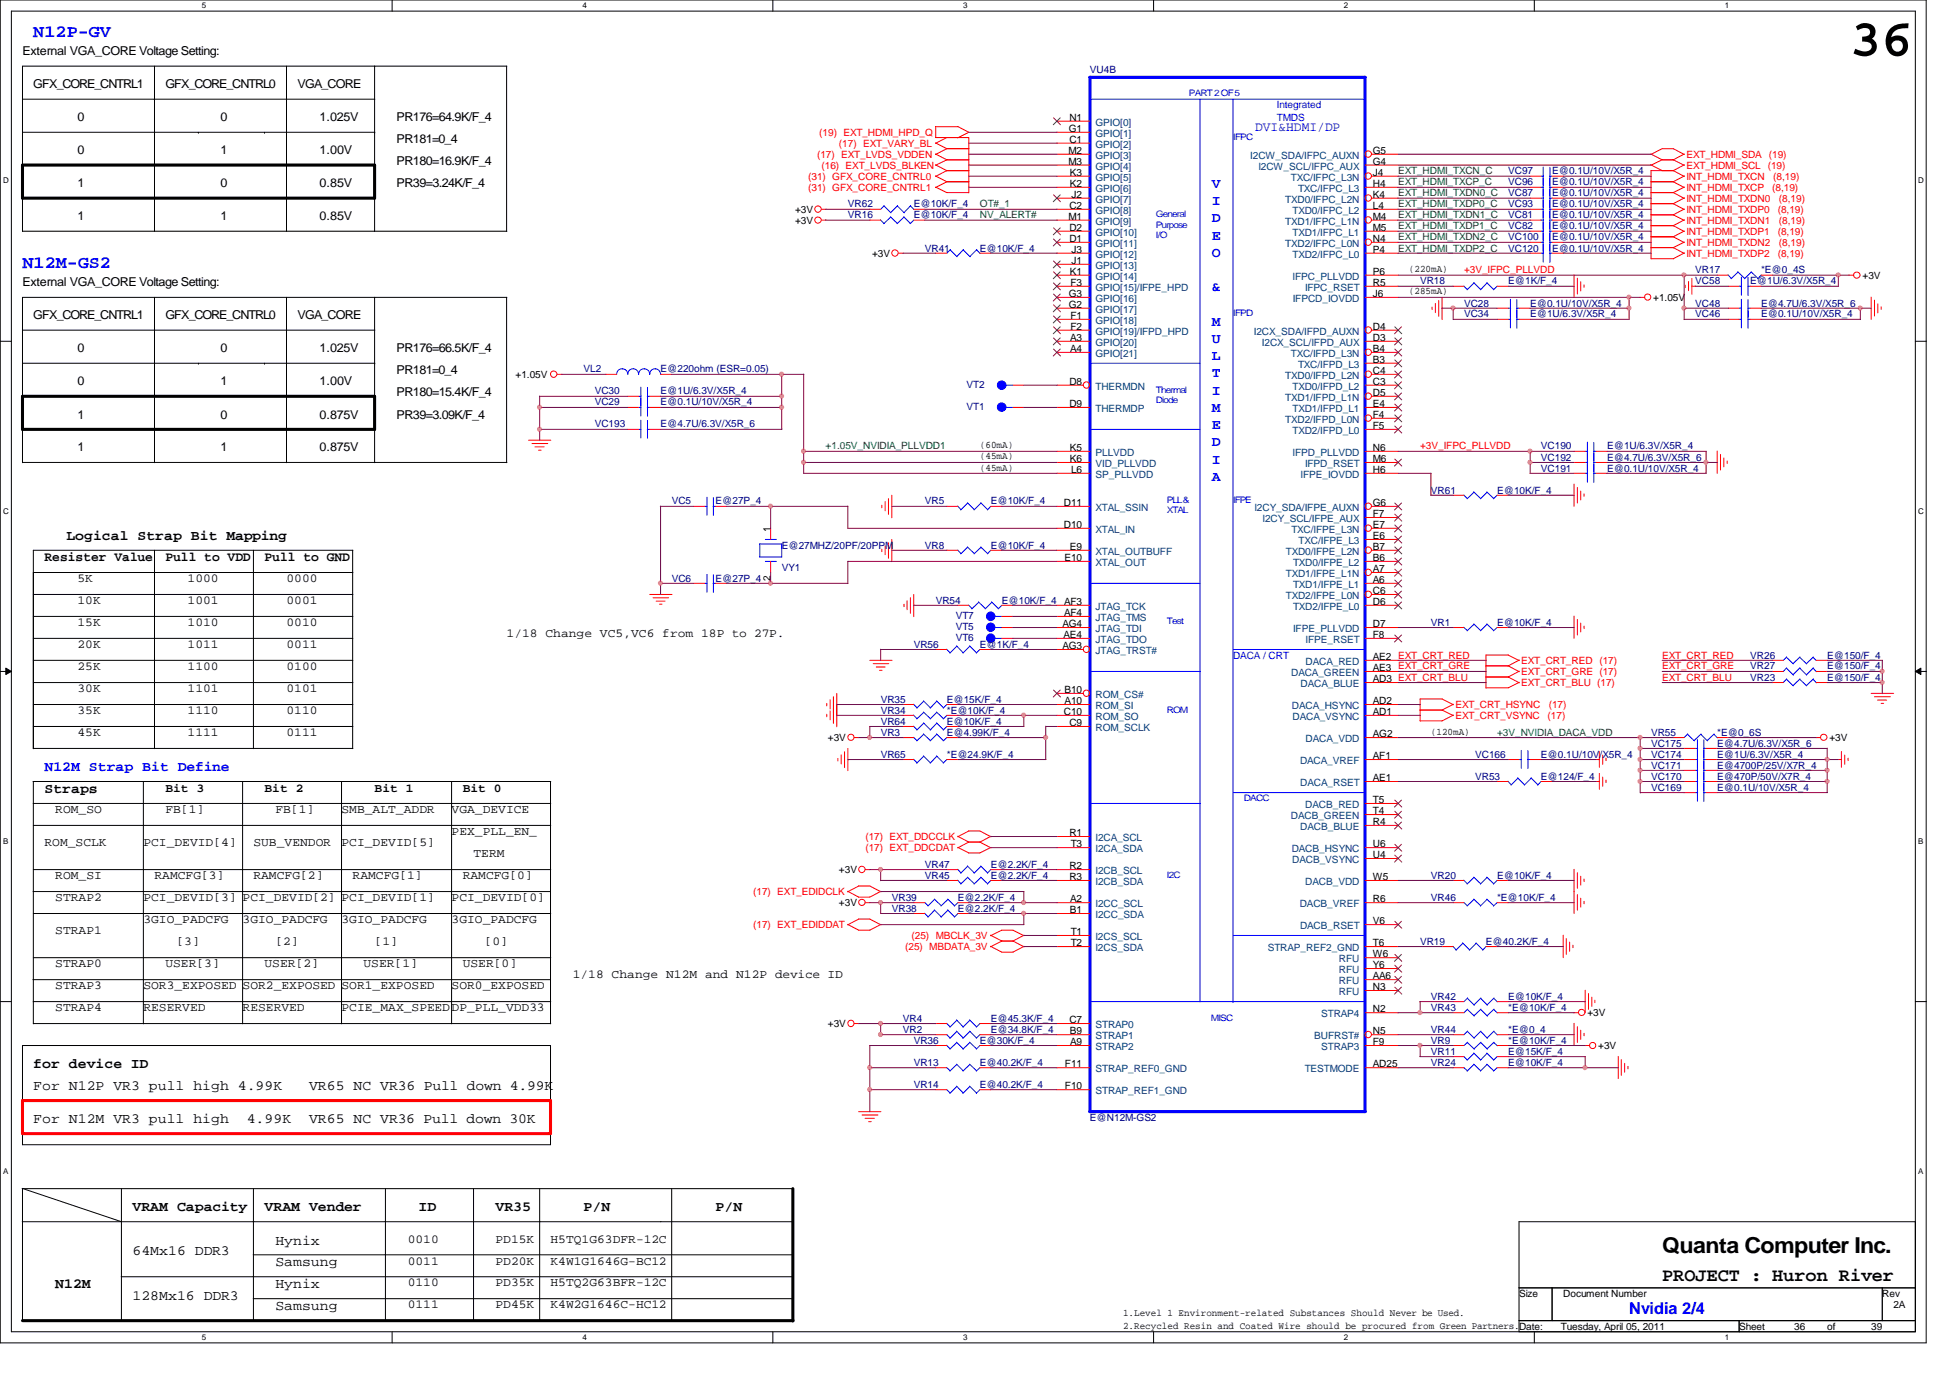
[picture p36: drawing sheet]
<svg xmlns="http://www.w3.org/2000/svg" width="297mm" height="210mm" viewBox="0 0 297 210" stroke-linecap="round" stroke-linejoin="round" font-family="sans-serif">
<defs><g id="words">
<text font-size="8" x="281.7" y="8.5">36</text>
<text font-size="3.3" x="253.2" y="190.9">Quanta Computer Inc.</text>
<text font-size="2.8" x="253.2" y="195.2">PROJECT : Huron River</text>
<g font-size="2.7" fill="#00f">
<text x="5.1" y="5.6">N12P-GV</text>
<text x="3.4" y="40.8">N12M-GS2</text>
</g>
<text font-size="2.5" fill="#00f" x="248.2" y="200.2">Nvidia 2/4</text>
<g font-size="2.2" fill="#00f">
<text x="184.6" y="28.6">V</text>
<text x="184.6" y="31.2">I</text>
<text x="184.6" y="33.9">D</text>
<text x="184.6" y="36.5">E</text>
<text x="184.6" y="39.1">O</text>
<text x="184.6" y="44.4">&amp;</text>
<text x="184.6" y="49.6">M</text>
<text x="184.6" y="52.2">U</text>
<text x="184.6" y="54.9">L</text>
<text x="184.6" y="57.5">T</text>
<text x="184.6" y="60.1">I</text>
<text x="184.6" y="62.7">M</text>
<text x="184.6" y="65.4">E</text>
<text x="184.6" y="68">D</text>
<text x="184.6" y="70.6">I</text>
<text x="184.6" y="73.2">A</text>
<text x="6.8" y="117.5">N12M Strap Bit Define</text>
</g>
<g font-size="2.2">
<text x="10.1" y="82.3">Logical Strap Bit Mapping</text>
<text x="6.8" y="120.8">Straps</text>
<text x="5.1" y="162.7">for device ID</text>
<text x="5.1" y="166.1">For N12P VR3 pull high 4.99K</text>
<text x="47.1" y="166.1">VR65 NC VR36 Pull down 4.99K</text>
<text x="5.1" y="171.1">For N12M VR3 pull high</text>
<text x="37.6" y="171.1">4.99K</text>
<text x="47.1" y="171.1">VR65 NC VR36 Pull down 30K</text>
<text x="20.2" y="184.5">VRAM Capacity</text>
<text x="40.3" y="184.5">VRAM Vender</text>
<text x="63.8" y="184.5">ID</text>
<text x="75.5" y="184.5">VR35</text>
<text x="88.9" y="184.5">P/N</text>
<text x="109" y="184.5">P/N</text>
<text x="20.2" y="191.2">64Mx16 DDR3</text>
<text x="41.9" y="189.6">Hynix</text>
<text x="8.4" y="196.3">N12M</text>
<text x="20.2" y="198">128Mx16 DDR3</text>
<text x="41.9" y="192.9">Samsung</text>
<text x="41.9" y="196.3">Hynix</text>
<text x="41.9" y="199.6">Samsung</text>
</g>
<text font-size="2" fill="#00f" x="191.2" y="20">DVI&amp;HDMI/DP</text>
<g font-size="2">
<text x="6.8" y="85.5">Resister Value</text>
<text x="25.2" y="85.5">Pull to VDD</text>
<text x="40.3" y="85.5">Pull to GND</text>
</g>
<g font-size="1.9">
<text x="3.4" y="8.4">External VGA_CORE Voltage Setting:</text>
<text x="5.1" y="13.5">GFX_CORE_CNTRL1</text>
<text x="25.2" y="13.5">GFX_CORE_CNTRL0</text>
<text x="45.3" y="13.5">VGA_CORE</text>
<text x="11.8" y="18.5">0</text>
<text x="11.8" y="23.5">0</text>
<text x="33.6" y="23.5">1</text>
<text x="33.6" y="18.5">0</text>
<text x="48.7" y="23.5">1.00V</text>
<text x="48.7" y="18.5">1.025V</text>
<text x="60.4" y="18.5">PR176=64.9K/F_4</text>
<text x="60.4" y="21.8">PR181=0_4</text>
<text x="11.8" y="28.5">1</text>
<text x="33.6" y="28.5">0</text>
<text x="48.7" y="28.5">0.85V</text>
<text x="60.4" y="25.2">PR180=16.9K/F_4</text>
<text x="60.4" y="28.5">PR39=3.24K/F_4</text>
<text x="11.8" y="33.6">1</text>
<text x="33.6" y="33.6">1</text>
<text x="48.7" y="33.6">0.85V</text>
<text x="3.4" y="43.6">External VGA_CORE Voltage Setting:</text>
<text x="5.1" y="48.6">GFX_CORE_CNTRL1</text>
<text x="11.8" y="53.7">0</text>
<text x="25.2" y="48.6">GFX_CORE_CNTRL0</text>
<text x="33.6" y="53.7">0</text>
<text x="45.3" y="48.6">VGA_CORE</text>
<text x="48.7" y="53.7">1.025V</text>
<text x="60.4" y="53.7">PR176=66.5K/F_4</text>
<text x="11.8" y="58.7">0</text>
<text x="33.6" y="58.7">1</text>
<text x="48.7" y="58.7">1.00V</text>
<text x="60.4" y="57">PR181=0_4</text>
<text x="11.8" y="63.8">1</text>
<text x="33.6" y="63.8">0</text>
<text x="48.7" y="63.8">0.875V</text>
<text x="60.4" y="60.4">PR180=15.4K/F_4</text>
<text x="60.4" y="63.8">PR39=3.09K/F_4</text>
<text x="11.8" y="68.7">1</text>
<text x="33.6" y="68.7">1</text>
<text x="48.7" y="68.7">0.875V</text>
<text x="11.8" y="88.7">5K</text>
<text x="28.6" y="88.7">1000</text>
<text x="43.6" y="88.7">0000</text>
<text x="11.8" y="92">10K</text>
<text x="11.8" y="95.4">15K</text>
<text x="28.6" y="92">1001</text>
<text x="28.6" y="95.4">1010</text>
<text x="43.6" y="92">0001</text>
<text x="43.6" y="95.4">0010</text>
<text x="11.8" y="98.7">20K</text>
<text x="28.6" y="98.7">1011</text>
<text x="43.6" y="98.7">0011</text>
<text x="77.2" y="97.1">1/18 Change VC5,VC6 from 18P to 27P.</text>
<text x="11.8" y="102.1">25K</text>
<text x="11.8" y="105.5">30K</text>
<text x="28.6" y="102.1">1100</text>
<text x="28.6" y="105.5">1101</text>
<text x="43.6" y="102.1">0100</text>
<text x="43.6" y="105.5">0101</text>
<text x="11.8" y="108.8">35K</text>
<text x="11.8" y="112.1">45K</text>
<text x="28.6" y="108.8">1110</text>
<text x="28.6" y="112.1">1111</text>
<text x="43.6" y="108.8">0110</text>
<text x="43.6" y="112.1">0111</text>
<text x="8.4" y="123.9">ROM_SO</text>
<text x="25.2" y="120.6">Bit 3</text>
<text x="25.2" y="123.9">FB[1]</text>
<text x="40.3" y="120.6">Bit 2</text>
<text x="41.9" y="123.9">FB[1]</text>
<text x="52" y="123.9">SMB_ALT_ADDR</text>
<text x="57.1" y="120.6">Bit 1</text>
<text x="68.8" y="123.9">VGA_DEVICE</text>
<text x="70.5" y="120.6">Bit 0</text>
<text x="6.8" y="128.9">ROM_SCLK</text>
<text x="21.8" y="128.9">PCI_DEVID[4]</text>
<text x="38.6" y="128.9">SUB_VENDOR</text>
<text x="52" y="128.9">PCI_DEVID[5]</text>
<text x="68.8" y="127.2">PEX_PLL_EN_</text>
<text x="72.1" y="130.6">TERM</text>
<text x="8.4" y="133.9">ROM_SI</text>
<text x="8.4" y="137.3">STRAP2</text>
<text x="21.8" y="137.3">PCI_DEVID[3]</text>
<text x="23.5" y="133.9">RAMCFG[3]</text>
<text x="37" y="137.3">PCI_DEVID[2]</text>
<text x="38.6" y="133.9">RAMCFG[2]</text>
<text x="52" y="137.3">PCI_DEVID[1]</text>
<text x="53.7" y="133.9">RAMCFG[1]</text>
<text x="68.8" y="137.3">PCI_DEVID[0]</text>
<text x="70.5" y="133.9">RAMCFG[0]</text>
<text x="8.4" y="142.3">STRAP1</text>
<text x="21.8" y="140.6">3GIO_PADCFG</text>
<text x="26.9" y="144">[3]</text>
<text x="37" y="140.6">3GIO_PADCFG</text>
<text x="41.9" y="144">[2]</text>
<text x="52" y="140.6">3GIO_PADCFG</text>
<text x="57.1" y="144">[1]</text>
<text x="68.8" y="140.6">3GIO_PADCFG</text>
<text x="73.8" y="144">[0]</text>
<text x="8.4" y="147.4">STRAP0</text>
<text x="25.2" y="147.4">USER[3]</text>
<text x="40.3" y="147.4">USER[2]</text>
<text x="55.4" y="147.4">USER[1]</text>
<text x="70.5" y="147.4">USER[0]</text>
<text x="87.2" y="149">1/18 Change N12M and N12P device ID</text>
<text x="8.4" y="150.7">STRAP3</text>
<text x="8.4" y="154.1">STRAP4</text>
<text x="21.8" y="150.7">SOR3_EXPOSED</text>
<text x="21.8" y="154.1">RESERVED</text>
<text x="37" y="150.7">SOR2_EXPOSED</text>
<text x="37" y="154.1">RESERVED</text>
<text x="52" y="150.7">SOR1_EXPOSED</text>
<text x="52" y="154.1">PCIE_MAX_SPEED</text>
<text x="68.8" y="150.7">SOR0_EXPOSED</text>
<text x="68.8" y="154.1">DP_PLL_VDD33</text>
<text x="62.1" y="189.3">0010</text>
<text x="75.5" y="189.3">PD15K</text>
<text x="83.9" y="189.3">H5TQ1G63DFR-12C</text>
<text x="62.1" y="192.6">0011</text>
<text x="62.1" y="196">0110</text>
<text x="75.5" y="192.6">PD20K</text>
<text x="75.5" y="196">PD35K</text>
<text x="83.9" y="192.6">K4W1G1646G-BC12</text>
<text x="83.9" y="196">H5TQ2G63BFR-12C</text>
<text x="62.1" y="199.3">0111</text>
<text x="75.5" y="199.3">PD45K</text>
<text x="83.9" y="199.3">K4W2G1646C-HC12</text>
</g>
<g font-size="1.5" fill="#000080">
<text x="166" y="11.1">VU4B</text>
<text x="229.7" y="26.5">VC97</text>
<text x="229.7" y="28.2">VC96</text>
<text x="229.7" y="29.9">VC87</text>
<text x="236.4" y="26.5">E@0.1U/10V/X5R_4</text>
<text x="236.4" y="28.2">E@0.1U/10V/X5R_4</text>
<text x="236.4" y="29.9">E@0.1U/10V/X5R_4</text>
<text x="129.2" y="33.3">VR16</text>
<text x="129.2" y="31.6">VR62</text>
<text x="139.2" y="33.3">E@10K/F_4</text>
<text x="139.2" y="31.6">E@10K/F_4</text>
<text x="229.7" y="31.6">VC93</text>
<text x="229.7" y="34.9">VC82</text>
<text x="229.7" y="33.3">VC81</text>
<text x="236.4" y="31.6">E@0.1U/10V/X5R_4</text>
<text x="236.4" y="34.9">E@0.1U/10V/X5R_4</text>
<text x="236.4" y="33.3">E@0.1U/10V/X5R_4</text>
<text x="140.9" y="38.3">VR41</text>
<text x="149.3" y="38.3">E@10K/F_4</text>
<text x="229.7" y="36.6">VC100</text>
<text x="229.7" y="38.3">VC120</text>
<text x="236.4" y="36.6">E@0.1U/10V/X5R_4</text>
<text x="236.4" y="38.3">E@0.1U/10V/X5R_4</text>
<text x="258.2" y="41.7">VR17</text>
<text x="268.3" y="41.7">*E@0_4S</text>
<text x="216.3" y="43.3">VR18</text>
<text x="223" y="46.7">VC28</text>
<text x="229.7" y="43.3">E@1K/F_4</text>
<text x="233.1" y="46.7">E@0.1U/10V/X5R_4</text>
<text x="258.2" y="46.7">VC48</text>
<text x="258.2" y="43.3">VC58</text>
<text x="266.6" y="43.3">E@1U/6.3V/X5R_4</text>
<text x="268.3" y="46.7">E@4.7U/6.3V/X5R_6</text>
<text x="223" y="48.3">VC34</text>
<text x="233.1" y="48.3">E@1U/6.3V/X5R_4</text>
<text x="258.2" y="48.3">VC46</text>
<text x="268.3" y="48.3">E@0.1U/10V/X5R_4</text>
<text x="88.9" y="56.7">VL2</text>
<text x="100.6" y="56.7">E@220ohm (ESR=0.05)</text>
<text x="147.2" y="59.1">VT2</text>
<text x="90.6" y="61.8">VC29</text>
<text x="90.6" y="65.1">VC193</text>
<text x="90.6" y="60.1">VC30</text>
<text x="100.6" y="61.8">E@0.1U/10V/X5R_4</text>
<text x="100.6" y="60.1">E@1U/6.3V/X5R_4</text>
<text x="100.6" y="65.1">E@4.7U/6.3V/X5R_6</text>
<text x="147.2" y="62.4">VT1</text>
<text x="234.7" y="68.5">VC190</text>
<text x="234.7" y="70.1">VC192</text>
<text x="234.7" y="71.8">VC191</text>
<text x="244.8" y="68.5">E@1U/6.3V/X5R_4</text>
<text x="244.8" y="70.1">E@4.7U/6.3V/X5R_6</text>
<text x="244.8" y="71.8">E@0.1U/10V/X5R_4</text>
<text x="102.3" y="76.8">VC5</text>
<text x="109" y="76.8">E@27P_4</text>
<text x="140.9" y="76.8">VR5</text>
<text x="150.9" y="76.8">E@10K/F_4</text>
<text x="218" y="75.2">VR61</text>
<text x="228" y="75.2">E@10K/F_4</text>
<text x="119.1" y="83.6">E@27MHZ/20PF/20PPM</text>
<text x="140.9" y="83.6">VR8</text>
<text x="150.9" y="83.6">E@10K/F_4</text>
<text x="102.3" y="88.6">VC6</text>
<text x="109" y="88.6">E@27P_4</text>
<text x="119.1" y="86.9">VY1</text>
<text x="142.5" y="91.9">VR54</text>
<text x="145.6" y="94.3">VT7</text>
<text x="145.6" y="96">VT5</text>
<text x="152.6" y="91.9">E@10K/F_4</text>
<text x="218" y="95.3">VR1</text>
<text x="228" y="95.3">E@10K/F_4</text>
<text x="139.2" y="98.6">VR56</text>
<text x="145.6" y="97.6">VT6</text>
<text x="149.3" y="98.6">E@1K/F_4</text>
<text x="266.6" y="102">VR27</text>
<text x="266.6" y="100.3">VR26</text>
<text x="278.3" y="102">E@150/F_4</text>
<text x="278.3" y="100.3">E@150/F_4</text>
<text x="134.2" y="107">VR35</text>
<text x="144.2" y="107">E@15K/F_4</text>
<text x="266.6" y="103.7">VR23</text>
<text x="278.3" y="103.7">E@150/F_4</text>
<text x="134.2" y="108.7">VR34</text>
<text x="134.2" y="112.1">VR3</text>
<text x="134.2" y="110.4">VR64</text>
<text x="144.2" y="108.7">*E@10K/F_4</text>
<text x="144.2" y="110.4">E@10K/F_4</text>
<text x="144.2" y="112.1">E@4.99K/F_4</text>
<text x="251.5" y="113.7">VC175</text>
<text x="251.5" y="112.1">VR55</text>
<text x="261.6" y="113.7">E@4.7U/6.3V/X5R_6</text>
<text x="261.6" y="112.1">*E@0_6S</text>
<text x="134.2" y="115.4">VR65</text>
<text x="144.2" y="115.4">*E@24.9K/F_4</text>
<text x="224.7" y="118.7">VR53</text>
<text x="224.7" y="115.4">VC166</text>
<text x="234.7" y="118.7">E@124/F_4</text>
<text x="234.7" y="115.4">E@0.1U/10V/X5R_4</text>
<text x="251.5" y="117.1">VC171</text>
<text x="251.5" y="115.4">VC174</text>
<text x="251.5" y="118.7">VC170</text>
<text x="261.6" y="117.1">E@4700P/25V/X7R_4</text>
<text x="261.6" y="115.4">E@1U/6.3V/X5R_4</text>
<text x="261.6" y="118.7">E@470P/50V/X7R_4</text>
<text x="251.5" y="120.4">VC169</text>
<text x="261.6" y="120.4">E@0.1U/10V/X5R_4</text>
<text x="135.8" y="137.2">VR39</text>
<text x="140.9" y="133.9">VR45</text>
<text x="140.9" y="132.2">VR47</text>
<text x="145.9" y="137.2">E@2.2K/F_4</text>
<text x="150.9" y="133.9">E@2.2K/F_4</text>
<text x="150.9" y="132.2">E@2.2K/F_4</text>
<text x="218" y="133.9">VR20</text>
<text x="218" y="137.2">VR46</text>
<text x="228" y="133.9">E@10K/F_4</text>
<text x="228" y="137.2">*E@10K/F_4</text>
<text x="135.8" y="138.9">VR38</text>
<text x="145.9" y="138.9">E@2.2K/F_4</text>
<text x="216.3" y="143.9">VR19</text>
<text x="226.4" y="143.9">E@40.2K/F_4</text>
<text x="137.5" y="155.7">VR4</text>
<text x="150.9" y="155.7">E@45.3K/F_4</text>
<text x="218" y="152.3">VR42</text>
<text x="218" y="154">VR43</text>
<text x="229.7" y="152.3">E@10K/F_4</text>
<text x="229.7" y="154">*E@10K/F_4</text>
<text x="137.5" y="157.3">VR2</text>
<text x="139.2" y="159">VR36</text>
<text x="149.3" y="159">E@30K/F_4</text>
<text x="150.9" y="157.3">E@34.8K/F_4</text>
<text x="218" y="159">VR9</text>
<text x="218" y="157.3">VR44</text>
<text x="218" y="160.7">VR11</text>
<text x="229.7" y="159">*E@10K/F_4</text>
<text x="229.7" y="157.3">*E@0_4</text>
<text x="229.7" y="160.7">E@15K/F_4</text>
<text x="139.2" y="165.7">VR14</text>
<text x="139.2" y="162.3">VR13</text>
<text x="149.3" y="165.7">E@40.2K/F_4</text>
<text x="149.3" y="162.3">E@40.2K/F_4</text>
<text x="218" y="162.3">VR24</text>
<text x="229.7" y="162.3">E@10K/F_4</text>
<text x="166" y="170.7">E@N12M-GS2</text>
</g>
<g font-size="1.5" fill="#00f">
<text x="194.5" y="16.5">Integrated</text>
<text x="194.5" y="18.5">TMDS</text>
<text x="187.8" y="100.3">DACA / CRT</text>
</g>
<g font-size="1.5" fill="#f00">
<text x="124.8" y="20.7">(19) EXT_HDMI_HPD_Q</text>
<text x="127.8" y="22.4">(17) EXT_VARY_BL</text>
<text x="123.1" y="27.4">(31) GFX_CORE_CNTRL0</text>
<text x="123.1" y="29.1">(31) GFX_CORE_CNTRL1</text>
<text x="124.5" y="24">(17) EXT_LVDS_VDDEN</text>
<text x="125.1" y="25.7">(16) EXT_LVDS_BLKEN</text>
<text x="256.9" y="27.4">INT_HDMI_TXCN</text>
<text x="256.9" y="29.1">INT_HDMI_TXCP</text>
<text x="256.9" y="24">EXT_HDMI_SDA (19)</text>
<text x="256.9" y="25.7">EXT_HDMI_SCL (19)</text>
<text x="270" y="29.1">(8,19)</text>
<text x="270.1" y="27.4">(8,19)</text>
<text x="256.9" y="34.1">INT_HDMI_TXDN1</text>
<text x="256.9" y="35.8">INT_HDMI_TXDP1</text>
<text x="256.9" y="30.7">INT_HDMI_TXDN0</text>
<text x="256.9" y="32.4">INT_HDMI_TXDP0</text>
<text x="270.8" y="35.8">(8,19)</text>
<text x="270.8" y="32.4">(8,19)</text>
<text x="271" y="34.1">(8,19)</text>
<text x="271" y="30.7">(8,19)</text>
<text x="223" y="41.7">+3V_IFPC_PLLVDD</text>
<text x="256.9" y="39.1">INT_HDMI_TXDP2</text>
<text x="256.9" y="37.5">INT_HDMI_TXDN2</text>
<text x="270.8" y="39.1">(8,19)</text>
<text x="271" y="37.5">(8,19)</text>
<text x="216.3" y="68.5">+3V_IFPC_PLLVDD</text>
<text x="231.7" y="101.2">EXT_CRT_RED (17)</text>
<text x="253.2" y="100.3">EXT_CRT_RED</text>
<text x="253.2" y="102">EXT_CRT_GRE</text>
<text x="221.7" y="107.9">EXT_CRT_HSYNC</text>
<text x="231.7" y="104.5">EXT_CRT_BLU (17)</text>
<text x="231.7" y="102.8">EXT_CRT_GRE (17)</text>
<text x="235.9" y="107.9">(17)</text>
<text x="253.2" y="103.7">EXT_CRT_BLU</text>
<text x="221.7" y="109.6">EXT_CRT_VSYNC</text>
<text x="235.8" y="109.6">(17)</text>
<text x="131.8" y="128">(17) EXT_DDCCLK</text>
<text x="131.8" y="129.7">(17) EXT_DDCDAT</text>
<text x="114.7" y="136.4">(17) EXT_EDIDCLK</text>
<text x="114.7" y="141.4">(17) EXT_EDIDDAT</text>
<text x="138.9" y="143.1">(25) MBCLK_3V</text>
<text x="137.9" y="144.7">(25) MBDATA_3V</text>
</g>
<g font-size="1.5">
<text x="162.8" y="23.5">M2</text>
<text x="162.8" y="20.1">G1</text>
<text x="162.9" y="18.4">N1</text>
<text x="162.9" y="21.8">C1</text>
<text x="209.1" y="23.5">G5</text>
<text x="162.8" y="25.1">M3</text>
<text x="163" y="26.8">K3</text>
<text x="163" y="28.5">K2</text>
<text x="209.1" y="26.8">J4</text>
<text x="209.1" y="28.5">H4</text>
<text x="209.1" y="25.1">G4</text>
<text x="121.1" y="34.1">+3V</text>
<text x="121.1" y="32.4">+3V</text>
<text x="162.8" y="33.5">M1</text>
<text x="162.9" y="31.8">C2</text>
<text x="162.9" y="35.2">D2</text>
<text x="163.2" y="30.1">J2</text>
<text x="209.1" y="30.1">K4</text>
<text x="209.1" y="31.8">L4</text>
<text x="209.1" y="33.5">M4</text>
<text x="209.1" y="35.2">M5</text>
<text x="132.8" y="39.1">+3V</text>
<text x="162.9" y="36.9">D1</text>
<text x="163" y="41.9">K1</text>
<text x="163.2" y="38.5">J3</text>
<text x="163.2" y="40.2">J1</text>
<text x="209.1" y="36.9">N4</text>
<text x="209.1" y="38.5">P4</text>
<text x="209.1" y="41.9">P6</text>
<text x="214.6" y="41.5">(220mA)</text>
<text x="162.8" y="45.3">G3</text>
<text x="162.8" y="46.9">G2</text>
<text x="163.1" y="43.6">F3</text>
<text x="209.1" y="43.6">R5</text>
<text x="209.1" y="45.3">J6</text>
<text x="214.6" y="44.8">(285mA)</text>
<text x="251.8" y="45.8">+1.05V</text>
<text x="283.7" y="42.5">+3V</text>
<text x="163" y="51.9">A3</text>
<text x="163" y="53.6">A4</text>
<text x="163.1" y="48.6">F1</text>
<text x="163.1" y="50.2">F2</text>
<text x="209.1" y="50.2">D4</text>
<text x="209.1" y="51.9">D3</text>
<text x="209.1" y="53.6">B4</text>
<text x="78.5" y="57.6">+1.05V</text>
<text x="162.9" y="58.6">D8</text>
<text x="209.1" y="55.3">B3</text>
<text x="209.1" y="57">C4</text>
<text x="209.1" y="58.6">C3</text>
<text x="162.9" y="62">D9</text>
<text x="209.1" y="60.3">D5</text>
<text x="209.1" y="62">E4</text>
<text x="209.1" y="63.7">F4</text>
<text x="209.1" y="65.4">F5</text>
<text x="149.3" y="71.7">(45mA)</text>
<text x="149.3" y="70">(45mA)</text>
<text x="149.3" y="68.3">(60mA)</text>
<text x="163" y="68.7">K5</text>
<text x="163" y="70.4">K6</text>
<text x="209.1" y="70.4">M6</text>
<text x="209.1" y="68.7">N6</text>
<text x="162" y="77.1">D11</text>
<text x="163.1" y="72.1">L6</text>
<text x="209.1" y="77.1">G6</text>
<text x="209.1" y="72.1">H6</text>
<text x="117.3" y="81" transform="rotate(-90 117.3 81)">1</text>
<text x="162" y="80.4">D10</text>
<text x="163" y="83.8">E9</text>
<text x="209.1" y="80.4">E7</text>
<text x="209.1" y="82.1">E6</text>
<text x="209.1" y="78.8">F7</text>
<text x="209.1" y="83.8">B7</text>
<text x="117.3" y="88.5" transform="rotate(-90 117.3 88.5)">2</text>
<text x="162.1" y="85.5">E10</text>
<text x="209.1" y="87.2">A7</text>
<text x="209.1" y="88.8">A6</text>
<text x="209.1" y="85.5">B6</text>
<text x="161.8" y="95.5">AG4</text>
<text x="162.1" y="92.2">AF3</text>
<text x="162.1" y="93.9">AF4</text>
<text x="209.1" y="92.2">D6</text>
<text x="209.1" y="95.5">D7</text>
<text x="209.1" y="90.5">C6</text>
<text x="161.8" y="98.9">AG3</text>
<text x="162" y="97.2">AE4</text>
<text x="209.1" y="100.5">AE2 EXT_CRT_RED</text>
<text x="209.1" y="97.2">F8</text>
<text x="162.1" y="105.6">B10</text>
<text x="162.2" y="107.3">A10</text>
<text x="209.1" y="107.3">AD2</text>
<text x="209.1" y="102.2">AE3 EXT_CRT_GRE</text>
<text x="209.1" y="103.9">AD3 EXT_CRT_BLU</text>
<text x="126.1" y="112.9">+3V</text>
<text x="162" y="108.9">C10</text>
<text x="162.9" y="110.6">C9</text>
<text x="209.1" y="108.9">AD1</text>
<text x="209.1" y="112.3">AG2</text>
<text x="218" y="111.9">(120mA)</text>
<text x="278.7" y="112.9">+3V</text>
<text x="209.1" y="115.7">AF1</text>
<text x="209.1" y="119">AE1</text>
<text x="209.1" y="122.3">T5</text>
<text x="209.1" y="124">T4</text>
<text x="209.1" y="125.7">R4</text>
<text x="162.9" y="127.4">R1</text>
<text x="163.1" y="129.1">T3</text>
<text x="209.1" y="129.1">U6</text>
<text x="209.1" y="130.7">U4</text>
<text x="127.8" y="133">+3V</text>
<text x="162.9" y="132.4">R2</text>
<text x="162.9" y="134.1">R3</text>
<text x="163" y="137.5">A2</text>
<text x="209.1" y="134.1">W5</text>
<text x="209.1" y="137.5">R6</text>
<text x="127.8" y="138">+3V</text>
<text x="163" y="139.1">B1</text>
<text x="163.1" y="142.5">T1</text>
<text x="209.1" y="140.8">V6</text>
<text x="163.1" y="144.1">T2</text>
<text x="209.1" y="147.5">Y6</text>
<text x="209.1" y="145.8">W6</text>
<text x="209.1" y="149.2">AA6</text>
<text x="209.1" y="144.1">T6</text>
<text x="162.9" y="155.9">C7</text>
<text x="209.1" y="154.2">N2</text>
<text x="209.1" y="150.8">N3</text>
<text x="241.8" y="154.8">+3V</text>
<text x="126.1" y="156.5">+3V</text>
<text x="163" y="157.6">B9</text>
<text x="163" y="159.2">A9</text>
<text x="209.1" y="157.6">N5</text>
<text x="209.1" y="159.2">F9</text>
<text x="243.5" y="159.9">+3V</text>
<text x="162.2" y="162.6">F11</text>
<text x="162.2" y="165.9">F10</text>
<text x="209.1" y="162.6">AD25</text>
<text x="231.4" y="197.6">Size</text>
<text x="238.1" y="197.6">Document Number</text>
<text x="286.7" y="197.6">Rev</text>
<text x="171.1" y="200.4">1.Level 1 Environment-related Substances Should Never be Used.</text>
<text x="171.1" y="202.4">2.Recycled Resin and Coated Wire should be procured from Green Partners.Date:</text>
<text x="237.8" y="202.6">Tuesday, April 05, 2011</text>
<text x="264.9" y="202.6">Sheet</text>
<text x="273.3" y="202.6">36</text>
<text x="278.3" y="202.6">of</text>
<text x="285" y="202.6">39</text>
<text x="288.4" y="199.2">2A</text>
</g>
<g font-size="1.5" fill="#004080">
<text x="166.9" y="19.2">GPIO[0]</text>
<text x="166.9" y="20.9">GPIO[1]</text>
<text x="166.9" y="22.5">GPIO[2]</text>
<text x="166.9" y="24.2">GPIO[3]</text>
<text x="166.9" y="25.9">GPIO[4]</text>
<text x="166.9" y="27.6">GPIO[5]</text>
<text x="166.9" y="29.3">GPIO[6]</text>
<text x="190.5" y="24.2">I2CW_SDA/IFPC_AUXN</text>
<text x="191.7" y="25.9">I2CW_SCL/IFPC_AUX</text>
<text x="196.6" y="27.6">TXC/IFPC_L3N</text>
<text x="197.7" y="29.3">TXC/IFPC_L3</text>
<text x="166.9" y="30.9">GPIO[7]</text>
<text x="166.9" y="32.6">GPIO[8]</text>
<text x="166.9" y="34.2">GPIO[9]</text>
<text x="166.9" y="35.9">GPIO[10]</text>
<text x="195.8" y="30.9">TXD0/IFPC_L2N</text>
<text x="195.8" y="34.2">TXD1/IFPC_L1N</text>
<text x="196.9" y="32.6">TXD0/IFPC_L2</text>
<text x="196.9" y="35.9">TXD1/IFPC_L1</text>
<text x="166.9" y="37.6">GPIO[11]</text>
<text x="166.9" y="39.3">GPIO[12]</text>
<text x="166.9" y="41">GPIO[13]</text>
<text x="195.8" y="37.6">TXD2/IFPC_L0N</text>
<text x="196.9" y="39.3">TXD2/IFPC_L0</text>
<text x="166.9" y="44.3">GPIO[15]/IFPE_HPD</text>
<text x="166.9" y="46">GPIO[16]</text>
<text x="166.9" y="47.7">GPIO[17]</text>
<text x="166.9" y="42.6">GPIO[14]</text>
<text x="196.9" y="42.6">IFPC_PLLVDD</text>
<text x="196.9" y="46">IFPCD_IOVDD</text>
<text x="198.8" y="44.3">IFPC_RSET</text>
<text x="166.9" y="52.7">GPIO[20]</text>
<text x="166.9" y="49.4">GPIO[18]</text>
<text x="166.9" y="51">GPIO[19]/IFPD_HPD</text>
<text x="191" y="51">I2CX_SDA/IFPD_AUXN</text>
<text x="192.2" y="52.7">I2CX_SCL/IFPD_AUX</text>
<text x="166.9" y="54.4">GPIO[21]</text>
<text x="166.9" y="59.4">THERMDN</text>
<text x="195.8" y="57.7">TXD0/IFPD_L2N</text>
<text x="196.6" y="54.4">TXC/IFPD_L3N</text>
<text x="196.9" y="59.4">TXD0/IFPD_L2</text>
<text x="197.7" y="56">TXC/IFPD_L3</text>
<text x="166.9" y="62.8">THERMDP</text>
<text x="195.8" y="61.1">TXD1/IFPD_L1N</text>
<text x="195.8" y="64.4">TXD2/IFPD_L0N</text>
<text x="196.9" y="62.8">TXD1/IFPD_L1</text>
<text x="166.9" y="71.2">VID_PLLVDD</text>
<text x="166.9" y="69.5">PLLVDD</text>
<text x="196.9" y="66.1">TXD2/IFPD_L0</text>
<text x="196.9" y="69.5">IFPD_PLLVDD</text>
<text x="198.8" y="71.2">IFPD_RSET</text>
<text x="166.9" y="72.8">SP_PLLVDD</text>
<text x="166.9" y="77.9">XTAL_SSIN</text>
<text x="191.1" y="77.9">I2CY_SDA/IFPE_AUXN</text>
<text x="198.1" y="72.8">IFPE_IOVDD</text>
<text x="166.9" y="81.2">XTAL_IN</text>
<text x="192.3" y="79.5">I2CY_SCL/IFPE_AUX</text>
<text x="196.7" y="81.2">TXC/IFPE_L3N</text>
<text x="197.8" y="82.9">TXC/IFPE_L3</text>
<text x="166.9" y="84.5">XTAL_OUTBUFF</text>
<text x="166.9" y="86.2">XTAL_OUT</text>
<text x="195.9" y="87.9">TXD1/IFPE_L1N</text>
<text x="195.9" y="84.5">TXD0/IFPE_L2N</text>
<text x="197" y="89.6">TXD1/IFPE_L1</text>
<text x="197" y="86.2">TXD0/IFPE_L2</text>
<text x="166.9" y="92.9">JTAG_TCK</text>
<text x="166.9" y="94.6">JTAG_TMS</text>
<text x="195.9" y="91.3">TXD2/IFPE_L0N</text>
<text x="197" y="92.9">TXD2/IFPE_L0</text>
<text x="166.9" y="96.3">JTAG_TDI</text>
<text x="166.9" y="98">JTAG_TDO</text>
<text x="166.9" y="99.7">JTAG_TRST#</text>
<text x="197" y="96.3">IFPE_PLLVDD</text>
<text x="198.9" y="98">IFPE_RSET</text>
<text x="198.9" y="101.3">DACA_RED</text>
<text x="166.9" y="106.3">ROM_CS#</text>
<text x="196.7" y="103">DACA_GREEN</text>
<text x="198.1" y="104.7">DACA_BLUE</text>
<text x="166.9" y="108">ROM_SI</text>
<text x="166.9" y="109.7">ROM_SO</text>
<text x="166.9" y="111.4">ROM_SCLK</text>
<text x="196.8" y="108">DACA_HSYNC</text>
<text x="196.9" y="109.7">DACA_VSYNC</text>
<text x="198.9" y="113.1">DACA_VDD</text>
<text x="198" y="116.4">DACA_VREF</text>
<text x="198.1" y="119.8">DACA_RSET</text>
<text x="196.6" y="124.8">DACB_GREEN</text>
<text x="198.8" y="123.1">DACB_RED</text>
<text x="166.9" y="128.1">I2CA_SCL</text>
<text x="166.9" y="129.8">I2CA_SDA</text>
<text x="196.8" y="129.8">DACB_HSYNC</text>
<text x="196.8" y="131.5">DACB_VSYNC</text>
<text x="198.1" y="126.4">DACB_BLUE</text>
<text x="166.9" y="133.2">I2CB_SCL</text>
<text x="166.9" y="134.8">I2CB_SDA</text>
<text x="198.8" y="134.8">DACB_VDD</text>
<text x="166.9" y="143.2">I2CS_SCL</text>
<text x="166.9" y="138.2">I2CC_SCL</text>
<text x="166.9" y="139.9">I2CC_SDA</text>
<text x="198" y="138.2">DACB_VREF</text>
<text x="198" y="141.6">DACB_RSET</text>
<text x="166.9" y="144.9">I2CS_SDA</text>
<text x="193.1" y="144.9">STRAP_REF2_GND</text>
<text x="204" y="148.3">RFU</text>
<text x="204" y="146.6">RFU</text>
<text x="204" y="149.9">RFU</text>
<text x="201.2" y="155">STRAP4</text>
<text x="204" y="151.6">RFU</text>
<text x="166.9" y="156.6">STRAP0</text>
<text x="166.9" y="158.3">STRAP1</text>
<text x="166.9" y="160">STRAP2</text>
<text x="200.2" y="158.3">BUFRST#</text>
<text x="201.2" y="160">STRAP3</text>
<text x="166.9" y="163.4">STRAP_REF0_GND</text>
<text x="166.9" y="166.7">STRAP_REF1_GND</text>
<text x="198.8" y="163.4">TESTMODE</text>
</g>
<g font-size="1.5" fill="#008000">
<text x="213" y="29.9">EXT_HDMI_TXDN0_C</text>
<text x="213" y="28.2">EXT_HDMI_TXCP_C</text>
<text x="213" y="26.5">EXT_HDMI_TXCN_C</text>
<text x="149.3" y="33.3">NV_ALERT#</text>
<text x="149.3" y="31.6">OT#_1</text>
<text x="213" y="34.9">EXT_HDMI_TXDP1_C</text>
<text x="213" y="33.3">EXT_HDMI_TXDN1_C</text>
<text x="213" y="31.6">EXT_HDMI_TXDP0_C</text>
<text x="213" y="38.3">EXT_HDMI_TXDP2_C</text>
<text x="213" y="36.6">EXT_HDMI_TXDN2_C</text>
<text x="125.8" y="68.5">+1.05V_NVIDIA_PLLVDD1</text>
<text x="228" y="112.1">+3V_NVIDIA_DACA_VDD</text>
</g>
<g font-size="1.4" fill="#00f">
<text x="181.1" y="14.6">PART 2 OF 5</text>
<text x="187.8" y="21.4">IFPC</text>
<text x="176.1" y="33.1">General</text>
<text x="176.1" y="34.7">Purpose</text>
<text x="176.1" y="36.2">I/O</text>
<text x="187.8" y="48.2">IFPD</text>
<text x="176.1" y="59.9">Thermal</text>
<text x="176.1" y="61.4">Diode</text>
<text x="177.8" y="76.7">PLL &amp;</text>
<text x="187.8" y="76.7">IFPE</text>
<text x="177.8" y="78.2">XTAL</text>
<text x="177.8" y="95.1">Test</text>
<text x="177.8" y="108.5">ROM</text>
<text x="189.5" y="122">DACC</text>
<text x="177.8" y="133.7">I2C</text>
<text x="184.4" y="155.5">MISC</text>
</g>
<g font-size="1.2">
<text x="30.7" y="1.3">5</text>
<text x="88.7" y="1.3">4</text>
<text x="146.7" y="1.3">3</text>
<text x="204.7" y="1.3">2</text>
<text x="262.7" y="1.3">1</text>
<text x=".5" y="27.9">D</text>
<text x="292.2" y="27.9">D</text>
<text x=".5" y="78.2">C</text>
<text x="292.2" y="78.2">C</text>
<text x=".5" y="128.5">B</text>
<text x="292.2" y="128.5">B</text>
<text x=".5" y="178.8">A</text>
<text x="292.2" y="178.8">A</text>
<text x="30.7" y="204.1">5</text>
<text x="88.7" y="204.1">4</text>
<text x="146.7" y="204.1">3</text>
<text x="204.7" y="204.1">2</text>
<text x="262.7" y="204.1">1</text>
</g>
</g></defs>
<path d="M0 0h293.4v204.6h-293.4zM1.7 1.7h290.1v201.2h-290.1z" fill="none" stroke="#000" stroke-width=".15"/>
<g fill="#fff">
<path d="M30.7 .2h.7v1.3h-.7z"/>
<path d="M30.7 203h.7v1.4h-.7z"/>
</g>
<path d="M59.7 0v1.7M59.7 202.9v1.7" fill="none" stroke="#000" stroke-width=".15"/>
<g fill="#fff">
<path d="M88.7 .2h.7v1.3h-.7z"/>
<path d="M88.7 203h.7v1.4h-.7z"/>
</g>
<path d="M117.7 0v1.7M117.7 202.9v1.7" fill="none" stroke="#000" stroke-width=".15"/>
<g fill="#fff">
<path d="M146.7 .2h.7v1.3h-.7z"/>
<path d="M146.7 203h.7v1.4h-.7z"/>
</g>
<path d="M175.7 0v1.7M175.7 202.9v1.7" fill="none" stroke="#000" stroke-width=".15"/>
<g fill="#fff">
<path d="M204.7 .2h.7v1.3h-.7z"/>
<path d="M204.7 203h.7v1.4h-.7z"/>
</g>
<path d="M233.7 0v1.7M233.7 202.9v1.7" fill="none" stroke="#000" stroke-width=".15"/>
<g fill="#fff">
<path d="M262.7 .2h.7v1.3h-.7z"/>
<path d="M262.7 203h.7v1.4h-.7z"/>
<path d="M.5 26.8h.8v1.4h-.8z"/>
<path d="M292.2 26.8h.8v1.4h-.8z"/>
<path d="M.5 77.1h.8v1.4h-.8z"/>
<path d="M292.2 77.1h.8v1.4h-.8z"/>
</g>
<path d="M0 52h1.7M291.8 52h1.7" fill="none" stroke="#000" stroke-width=".15"/>
<g fill="#fff">
<path d="M.5 127.4h.7v1.4h-.7z"/>
<path d="M292.2 127.4h.7v1.4h-.7z"/>
</g>
<path d="M0 102.3h1.7M.9 101.8l.8 .5-.8 .4zM291.8 102.3l.8-.5v.9zM291.8 102.3h1.7" fill="none" stroke="#000" stroke-width=".15"/>
<path d="M.9 101.8l.8 .5-.8 .4zM291.8 102.3l.8-.5v.9z" fill="#000"/>
<g fill="#fff">
<path d="M.5 177.7h.7v1.4h-.7z"/>
<path d="M292.2 177.7h.7v1.4h-.7z"/>
</g>
<g fill="none" stroke="#000" stroke-width=".15">
<path d="M3.4 15.1h53.7M23.5 10.1v25.2M43.6 10.1v25.2M57.1 10.1v25.2M77.2 10.1v25.2M77.2 10.1h-73.8v25.2M3.4 25.1h53.7M3.4 20.2h53.7M3.4 30.2h53.7M3.4 35.2h73.8M30.2 20.2h.1M40.3 20.2h.1"/>
<path d="M57.1 20.2h.1M3.4 55.3h53.7M3.4 50.3h53.7M23.5 45.3v25.2M30.2 55.3h.1M40.3 55.3h.1M43.6 45.3v25.2M57.1 55.3h.1M57.1 45.3v25.2M77.2 45.3v25.2M77.2 45.3h-73.8v25.2M3.4 60.4h53.7"/>
<path d="M3.4 65.4h53.7M3.4 70.4h73.8M5.1 87.2h48.7M5.1 90.6h48.7M5.1 93.9h48.7M5.1 97.2h48.7M23.5 83.8v30.2M38.6 83.8v30.2M53.7 83.8v30.2M53.8 83.8h-48.7v30.2M5 119h78.9M5.1 100.6h48.7"/>
<path d="M5.1 104h48.7M5.1 107.3h48.7M5.1 110.7h48.7M5.1 119v37M5.1 114h48.7M21.8 119v37M37 119v37M52 119v37M68.8 119v37M83.9 119v37M5 135.8h78.9M5.1 125.7h78.8"/>
<path d="M5.1 139.1h78.8M5.1 132.5h78.8M5.1 122.4h78.8M0 152.6h1.7M3.4 159.3h80.5v15.1h-80.5zM5 149.2h78.9M5.1 152.6h78.8M5.1 155.9h78.8M5.1 145.9h78.8M291.8 152.6h1.7M3.4 186.1h117.4M3.4 181.1h117.4"/>
<path d="M3.4 181l15.1 5.1M3.4 181.1v20.1M18.5 194.5h102.3M18.5 181.1v20.1M38.6 191.1h82.2M38.6 197.8h82.2M38.6 181.1v20.1M58.7 181.1v20.1M72.1 181.1v20.1M82.2 181.1v20.1M102.3 181.1v20.1M231.4 186.1h60.4v16.8h-60.4z"/>
<path d="M231.4 196.2h60.4M236.4 196.2v5M286.7 196.2v5M231.4 201.2h60.4M264.9 201.2v1.7"/>
</g>
<path d="M3.4 25.1h53.7v5.1h-53.7zM3.4 60.4h53.7v5h-53.7zM120.8 181.1v20.1M3.4 201.2h117.4" fill="none" stroke="#000" stroke-width=".47"/>
<path d="M3.4 167.6h80.5v5.1h-80.5z" fill="none" stroke="#f00" stroke-width=".47"/>
<g fill="none" stroke="#f00" stroke-width=".15">
<path d="M142.5 19.3h3.4M142.5 19.3v1.7M145.9 19.3l1.7 .9-1.7 .8M161 18.5h5M125.1 33.5h.7M125.1 31.9h.7M136.9 38.6h.7M142.5 25.1l1.7 .9-1.7 .9M142.5 26.8l1.7 .9-1.7 .9M142.5 21h5.1v8.4M142.5 21.8l1.7 .8-1.7 .9M142.5 23.5l1.7 .8-1.7 .9"/>
<path d="M142.5 28.5l1.7 .8M144.2 26h3.4M144.2 27.7h3.4M144.2 29.3h3.4M144.2 24.3h3.4M144.2 22.6h3.4M144.2 21l-1.7 .8M161 38.6h5M161 33.5h5M161 31.9h5M161 30.2h5M161 35.2h5"/>
<path d="M161 36.9h5M161 26.8h5M161 28.5h5M161 20.2h5M161 21.8h5M161 23.5h5M161 25.1h5M207.9 38.6h5.1M207.9 31.9h5.1M207.9 35.2h5.1M207.9 28.5h5.1M207.9 25.1h5.1"/>
<path d="M209 33.5h4M209 30.2h4M209 36.9h4M209 26.8h4M209 23.5h4M251.5 23.5l1.7 .8M251.5 25.1l1.7 .9M251.5 26h3.4M251.5 27.7h3.4M251.5 34.4h3.4M251.5 32.7h3.4M251.5 26v13.4h3.4"/>
<path d="M251.5 36.1h3.4M251.5 37.7h3.4M251.5 31h3.4M251.5 29.3h3.4M253.2 24.3h1.7M253.2 24.3l-1.7 .9M254.9 22.6l1.7 .9M254.9 22.6h-1.7l-1.7 .9M256.6 33.5l-1.7 .9 1.7 .9M256.6 31.8l-1.7 .9 1.7 .9M256.6 35.2l-1.7 .9 1.7 .9M256.6 38.5l-1.7 .9"/>
<path d="M256.6 36.9l-1.7 .8 1.7 .9M256.6 30.1l-1.7 .9 1.7 .9M256.6 28.5l-1.7 .8 1.7 .9M256.6 26.8l-1.7 .9 1.7 .9M256.6 25.1l-1.7 .9 1.7 .9M256.6 23.5l-1.7 .8 1.7 .9M84.9 57h.7M161 41.9h5M161 45.3h5M161 43.6h5M161 58.7h4M161 40.3h5"/>
<path d="M161 52h5M161 53.7h5M161 50.3h5M161 46.9h5M161 48.6h5M207.9 41.9h5.1M207.9 45.3h5.1M207.9 43.6h5.1M207.9 58.7h5.1M207.9 52h5.1M207.9 55.3h5.1M209 57h4"/>
<path d="M209 53.7h4M209 50.3h4M218.1 46.8v.4M218.6 46.2v1.4M219.2 45.8v2.4M219.7 45.3v3.4M239.8 41.9v3.4M240.3 42.4v2.4M240.8 42.9v1.4M241.3 43.4v.4M249.8 45.3h.7M256.7 43.4v.4"/>
<path d="M257.2 42.9v1.4M257.7 42.4v2.4M257.7 43.6h.6M281.6 41.9h.8M285 45.3v3.3M285.5 45.7v2.4M286 46.3v1.4M286.6 46.7v.4M80.5 67.1h3.4M81 67.6h2.4M81.5 68.1h1.4M82 68.6h.4"/>
<path d="M134.3 77v.3M134.8 76.4v1.4M135.3 75.9v2.5M135.8 75.4v3.5M161 77.1h5M161 68.7h5M161 62.1h5M161 70.4h5M161 72.1h5M207.9 68.7h5.1M207.9 62.1h5.1M207.9 78.8h5.1"/>
<path d="M207.9 70.4h5.1M207.9 72.1h5.1M207.9 65.4h5.1M209 77.1h4M209 60.4h4M209 63.7h4M239.8 73.7v3.4M240.3 74.3v2.3M240.8 74.8v1.4M241.3 75.2v.4M261.6 68.7v3.4M262.1 69.2v2.4"/>
<path d="M262.6 69.8v1.3M263.1 70.2v.4M99 90.6h3.4M99.5 91.1h2.4M99.9 91.6h1.4M100.5 92h.3M134.3 83.7v.3M134.8 83.1v1.4M135.3 82.7v2.3M135.8 82.2v3.4M137.7 92v.4M138.2 91.5v1.4"/>
<path d="M138.7 91.1v2.3M139.2 90.6v3.3M161 92.2h5M161 80.5h5M161 95.6h5M161 97.2h5M161 83.8h5M161 85.5h5M161 93.9h5M161 98.9h4M207.9 92.2h5.1M207.9 82.2h5.1"/>
<path d="M207.9 95.6h5.1M207.9 97.2h5.1M207.9 85.5h5.1M207.9 88.9h5.1M209 90.6h4M209 80.5h4M209 83.8h4M209 87.2h4M229.7 99.8l1.7 .8M229.8 99.8h-3.4v5M239.8 93.9v3.3M240.3 94.4v2.3"/>
<path d="M240.8 94.9v1.4M241.3 95.4v.4M125.9 107.1v.4M125.9 108.8v.4M126.4 106.6v1.4M126.4 108.3v1.3M127 106.1v4.1M127.5 105.6v5.1M127.6 115.5v.4M128.1 115v1.4M128.6 114.5v2.4M129.2 114v3.4"/>
<path d="M130.1 112.4h.7M132.5 100.6h3.4M133 101.1h2.4M133.5 101.6h1.3M134 102.1h.4M161 105.6h4M161 107.3h5M161 109h5M161 110.7h5M207.9 100.6h5.1M207.9 112.4h5.1M207.9 115.7h5.1"/>
<path d="M207.9 119h5.1M207.9 107.3h5.1M207.9 109h5.1M207.9 102.3h5.1M207.9 104h5.1M216.3 108.2h3.4M219.7 106.5l1.7 .9M219.7 106.5h-3.4v3.3h3.4M221.4 108.9l-1.7 .9M221.4 107.3l-1.7 .9 1.7 .8M226.4 101.4h3.4M226.4 103.1h3.4"/>
<path d="M226.4 104.8h3.4M231.4 100.5l-1.7 .9 1.7 .9M231.4 102.2l-1.7 .9 1.7 .9M231.4 103.9l-1.7 .9M243.1 115.7h.5M243.1 119h.5M243.6 114.5v2.4M243.6 117.8v2.4M244.1 115v1.4M244.1 118.4v1.4M244.6 115.5v.4M244.6 118.8v.4"/>
<path d="M276.6 112.4h.7M280 115.7h.5M280.5 114.5v2.4M281 115v1.4M281.5 115.5v.4M285 105.6h3.5M285.5 106.1h2.4M286 106.6h1.4M286.6 107.1h.3M129.1 135.8l1.7 .9M130.8 135h1.7l1.7 .8M130.8 140h1.7l1.7 .9"/>
<path d="M130.8 135l-1.7 .8M130.8 140l-1.7 .9M131.8 132.5h.7M131.8 137.5h.7M134.2 135.8l-1.7 .9h-1.7M145.9 127.4l1.7 .9-1.7 .9M145.9 129.1l1.7 .8M147.5 128.3h1.8M147.5 126.6h1.8l1.7 .9M147.6 126.6l-1.7 .9M149.3 128.3l1.7 .9M151 127.4l-1.7 .9"/>
<path d="M151 129.1l-1.7 .8h-1.8M161 132.5h5M161 137.5h5M161 127.4h5M161 129.1h5M161 134.1h5M161 139.1h5M207.9 137.5h5.1M207.9 129.1h5.1M207.9 134.1h5.1M207.9 122.4h5.1M207.9 124.1h5.1"/>
<path d="M207.9 125.7h5.1M207.9 130.8h5.1M239.8 132.4v6.7M240.3 132.9v2.4M240.3 136.3v2.3M240.8 133.5v1.3M240.8 136.8v1.4M241.3 133.9v.4M241.3 137.3v.4M129.1 140.8l1.7 .9M130.1 155.9h.7M134.2 140.8l-1.7 .9h-1.7"/>
<path d="M150.9 144.1l1.7 .9M150.9 142.5l1.7 .8-1.7 .9M152.6 143.3h1.7M152.6 141.7h1.7l1.7 .8M152.6 141.7l-1.7 .8M154.3 143.3l1.7 .9M156 144.1l-1.7 .9h-1.7M156 142.5l-1.7 .8M161 155.9h5M161 159.3h5M161 157.6h5M161 142.5h5"/>
<path d="M161 144.2h5M207.9 154.3h5.1M207.9 159.3h5.1M207.9 140.8h5.1M207.9 150.9h5.1M207.9 147.5h5.1M207.9 145.9h5.1M207.9 144.2h5.1M207.9 149.2h5.1M209 157.6h4M238.1 142.5v3.4M238.6 143v2.4"/>
<path d="M239.1 143.5v1.4M239.6 144v.4M239.7 154.3h.7M239.8 155.9v3.4M240.3 156.4v2.4M240.8 156.9v1.4M241.3 157.4v.4M241.4 159.3h.7M241.5 150.8v3.5M242 151.3v2.5M242.5 151.9v1.4M242.9 152.4v.3"/>
<path d="M130.8 169.3h3.4M131.3 169.8h2.4M131.8 170.3h1.4M132.3 170.9h.4M161 162.6h5M161 166h5M207.9 162.6h5.1M246.5 160.9v3.4M247 161.4v2.4M247.5 162v1.3M248 162.4v.4"/>
<circle cx="124.6" cy="31.9" r=".49"/>
<circle cx="124.6" cy="33.5" r=".48"/>
<circle cx="136.3" cy="38.5" r=".49"/>
<circle cx="208.4" cy="26.8" r=".49"/>
<circle cx="208.4" cy="23.5" r=".49"/>
<circle cx="208.4" cy="30.2" r=".49"/>
<circle cx="208.4" cy="33.5" r=".49"/>
<circle cx="208.4" cy="36.9" r=".49"/>
<circle cx="84.3" cy="57" r=".49"/>
<circle cx="165.5" cy="58.6" r=".49"/>
<circle cx="208.4" cy="50.3" r=".49"/>
<circle cx="208.4" cy="53.7" r=".49"/>
<circle cx="208.4" cy="57" r=".49"/>
<circle cx="251" cy="45.2" r=".47"/>
<circle cx="282.9" cy="41.9" r=".48"/>
<circle cx="208.4" cy="63.7" r=".49"/>
<circle cx="208.4" cy="77.1" r=".49"/>
<circle cx="208.4" cy="60.3" r=".49"/>
<circle cx="165.5" cy="98.9" r=".49"/>
<circle cx="208.4" cy="90.5" r=".49"/>
<circle cx="208.4" cy="87.2" r=".49"/>
<circle cx="208.4" cy="80.4" r=".49"/>
<circle cx="208.4" cy="83.8" r=".49"/>
<circle cx="129.6" cy="112.3" r=".47"/>
<circle cx="165.5" cy="105.6" r=".49"/>
<circle cx="277.8" cy="112.3" r=".48"/>
<circle cx="131.3" cy="132.4" r=".49"/>
<circle cx="131.3" cy="137.5" r=".48"/>
<circle cx="129.6" cy="155.9" r=".48"/>
<circle cx="208.4" cy="157.6" r=".49"/>
<circle cx="240.9" cy="154.2" r=".48"/>
<circle cx="242.6" cy="159.3" r=".47"/>
</g>
<path d="M166 11.8h41.9v157.5h-41.9z" fill="none" stroke="#00f" stroke-width=".47"/>
<g fill="none" stroke="#00f" stroke-width=".15">
<path d="M166 15.1h42M182.8 15.1v137.5M187.8 15.1v137.5M166 55.3h16.8M166 65.4h16.8M166 88.9h16.8M187.8 98.9h20.2M166 102.3h16.8M166 122.4h16.8M187.8 120.7h20.2M166 152.6h42M187.8 152.6h.1"/>
<path d="M187.8 142.5h20.2"/>
</g>
<g fill="none" stroke="#804000" stroke-width=".15">
<path d="M160.5 17.9l1 1.1M161.5 17.9l-1.1 1.1M160.5 29.7l1 1M160.5 34.7l1 1.1M160.5 36.4l1 1.1M160.5 39.8l1 1M161.5 29.7l-1.1 1M161.5 34.7l-1.1 1.1M161.5 36.4l-1.1 1.1M161.5 39.8l-1.1 1M160.5 41.4l1 1.1M160.5 51.5l1 1"/>
<path d="M160.5 53.2l1 1M160.5 43.1l1 1.1M160.5 44.8l1 1M160.5 46.4l1 1.1M160.5 48.1l1 1.1M160.5 49.8l1 1M161.5 41.4l-1.1 1.1M161.5 51.5l-1.1 1M161.5 53.2l-1.1 1M161.5 43.1l-1.1 1.1M161.5 44.8l-1.1 1M161.5 46.4l-1.1 1.1"/>
<path d="M161.5 48.1l-1.1 1.1M161.5 49.8l-1.1 1M212.5 49.8l1 1M212.5 51.5l1 1M212.5 53.2l1 1M212.5 54.8l1 1.1M212.5 56.5l1 1.1M212.5 58.2l1 1M212.5 59.9l1 1M213.5 49.8l-1.1 1M213.5 51.5l-1.1 1M213.5 53.2l-1.1 1"/>
<path d="M213.5 54.8l-1.1 1.1M213.5 56.5l-1.1 1.1M213.5 58.2l-1.1 1M213.5 59.9l-1.1 1M212.5 80l1 1M212.5 76.6l1 1.1M212.5 78.3l1 1.1M212.5 61.6l1 1M212.5 63.2l1 1.1M212.5 64.9l1 1.1M212.5 69.9l1 1.1M213.5 80l-1.1 1"/>
<path d="M213.5 76.6l-1.1 1.1M213.5 78.3l-1.1 1.1M213.5 61.6l-1.1 1M213.5 63.2l-1.1 1.1M213.5 64.9l-1.1 1.1M213.5 69.9l-1.1 1.1M212.5 91.7l1 1.1M212.5 81.7l1 1M212.5 96.7l1 1.1M212.5 86.7l1 1.1M212.5 83.3l1 1.1M212.5 88.3l1 1.1"/>
<path d="M212.5 85l1 1.1M212.5 90l1 1.1M213.5 91.7l-1.1 1.1M213.5 81.7l-1.1 1M213.5 96.7l-1.1 1.1M213.5 86.7l-1.1 1.1M213.5 83.3l-1.1 1.1M213.5 88.3l-1.1 1.1M213.5 85l-1.1 1.1M213.5 90l-1.1 1.1M160.5 105.1l1 1.1M161.5 105.1l-1.1 1.1"/>
<path d="M212.5 121.9l1 1M212.5 123.6l1 1M212.5 125.2l1 1.1M212.5 128.6l1 1.1M212.5 130.3l1 1M213.5 121.9l-1.1 1M213.5 123.6l-1.1 1M213.5 125.2l-1.1 1.1M213.5 128.6l-1.1 1.1M213.5 130.3l-1.1 1M212.5 140.3l1 1.1M212.5 150.4l1 1"/>
<path d="M212.5 147l1 1.1M212.5 145.4l1 1M212.5 148.7l1 1.1M213.5 140.3l-1.1 1.1M213.5 150.4l-1.1 1M213.5 147l-1.1 1.1M213.5 145.4l-1.1 1M213.5 148.7l-1.1 1.1"/>
</g>
<circle cx="150.9" cy="93.9" r=".65" fill="#00f"/>
<g fill="none" stroke="#00f" stroke-width=".15">
<path d="M134.1 33.5l.6 .5M135.6 33l1.1 1M135.7 33.1l-1.1 1M137.7 33l1 1M137.7 33.1l-1.1 1M139.2 33.5l-.6 .6M234.7 31.9h.4M235.1 30.5v2.7M236 31.9h.4M236.1 30.5v2.7M263.2 41.9l.5 .5M264.7 41.4l1.1 1"/>
<path d="M264.7 41.4l-1 1.1M264.9 46.9h.4M265.3 45.6v2.7M266.2 46.9h.4M266.3 45.6v2.7M266.7 41.4l1.1 1M266.8 41.4l-1.1 1.1M268.3 41.9l-.5 .6M97.3 62.1h.4M97.6 60.7v2.7M98.6 62.1h.4M98.6 60.7v2.7"/>
<path d="M107.4 77.1h.3M107.7 75.7v2.8M108.6 77.1h.4M108.7 75.8v2.7M241.5 68.7h.3M241.8 67.4v2.7M242.7 68.7h.4M242.8 67.4v2.7M107.4 88.9h.3M107.7 87.5v2.7M108.6 88.9h.4M108.7 87.5v2.8"/>
<path d="M115.7 84.8h3.4M115.7 82.8h3.4M115.7 82.8v2M116.6 82.2h1.7M116.6 85.5h1.7M119.1 82.8v2.1M147.5 92.2l.6 .5M149.1 91.7l1 1M149.1 91.7l-1.1 1.1M151 91.7l1.1 1M151.1 91.7l-1 1.1M151.5 93.9h1.1"/>
<path d="M152.6 92.2l-.5 .6M139.1 115.7l.6 .5M140.7 115.1l1 1.1M140.7 115.2l-1 1M142.7 115.1l1 1.1M142.7 115.2l-1 1M144.2 115.7l-.5 .5M258.2 114h.4M258.6 112.6v2.8M259.5 114h.4M259.5 112.7v2.7M272.1 101.8l1.1 1"/>
<path d="M272.2 101.7l-.6 .6M274.1 101.8l1.1 1M274.2 101.7l-1.1 1.1M276.2 101.8l.5 .5M276.2 101.7l-1 1.1M145.9 134.1l.5 .5M147.4 133.6l1 1M147.4 133.6l-1.1 1.1M149.4 133.6l1 1M149.4 133.6l-1 1.1M150.9 134.1l-.5 .6M144.2 159.2l.5 .6"/>
<path d="M145.7 158.7l1 1.1M145.8 158.8l-1.1 1M147.7 158.7l1.1 1.1M147.7 158.8l-1 1M149.3 159.3l-.6 .5M223.5 158.8l1.1 1M223.5 152.1l1.1 1M223.5 157.1l1.1 1.1M223.6 158.7l-.6 .6M223.6 152l-.6 .6M223.6 157.1l-.6 .5M225.5 158.8l1.1 1"/>
<path d="M225.5 152.1l1.1 1M225.5 157.1l1.1 1.1M225.6 158.7l-1.1 1.1M225.6 152l-1.1 1.1M225.6 157.1l-1.1 1M227.5 158.8l.6 .5M227.5 152.1l.6 .5M227.5 157.1l.6 .5M227.6 158.7l-1.1 1.1M227.6 152l-1.1 1.1M227.6 157.1l-1.1 1M144.2 165.9l.5 .6"/>
<path d="M145.7 165.4l1 1.1M145.8 165.5l-1.1 1M147.7 165.4l1.1 1.1M147.7 165.5l-1 1M149.3 166l-.6 .5M223 162.6l.5 .5M224.5 162.1l1 1M224.5 162.1l-1 1.1M226.5 162.1l1 1M226.5 162.1l-1 1.1M228 162.6l-.5 .6"/>
<circle cx="150.9" cy="93.9" r=".65"/>
</g>
<g fill="none" stroke="#f00" stroke-width=".15">
<path d="M132.5 33.5h1.7M139.2 33.5h1.7M233.1 31.9h1.6M236.4 31.9h1.7M261.6 41.9h1.7M263.3 46.9h1.6M266.6 46.9h1.7M268.3 41.9h1.7M95.6 62.1h1.7M99 62.1h1.6M105.7 77.1h1.7M109 77.1h1.7"/>
<path d="M239.8 68.7h1.7M243.1 68.7h1.7M105.7 88.9h1.7M109 88.9h1.7M117.4 80.5v1.7M117.4 85.5v1.7M145.9 92.2h1.7M152.6 93.9h1.7M152.6 92.2h1.7M137.5 115.7h1.7M144.2 115.7h1.7M256.5 114h1.7"/>
<path d="M259.9 114h1.7M270 102.3h1.6M276.6 102.3h1.7M144.2 134.1h1.7M150.9 134.1h1.7M142.5 159.3h1.7M149.3 159.3h1.6M221.4 159.3h1.6M221.4 152.6h1.6M221.4 157.6h1.6M228 159.3h1.7M228 152.6h1.7"/>
<path d="M228 157.6h1.7M142.5 166h1.7M149.3 166h1.6M221.4 162.6h1.6M228 162.6h1.7"/>
</g>
<circle cx="152.6" cy="58.7" r=".66" fill="#00f"/>
<g fill="none" stroke="#00f" stroke-width=".15">
<path d="M134.7 31.4l1 1M134.7 31.3l-.5 .6M136.7 31.4l1 1M136.7 31.3l-1 1.1M138.7 31.4l.5 .5M138.7 31.3l-1 1.1M144.7 38.1l1.1 1M144.8 38l-.6 .6M146.7 38.1l1.1 1M146.8 38l-1 1.1M148.8 38.1l.5 .5M148.8 38l-1.1 1.1"/>
<path d="M234.7 26.8h.4M234.7 35.2h.4M235.1 25.4v2.8M235.1 33.8v2.8M236 26.8h.4M236 35.2h.4M236.1 25.5v2.7M236.1 33.9v2.7M93.9 57a.85 .85 0 0 1 .9-.8 .85 .85 0 0 1 .8 .8 .83 .83 0 0 1 .9-.8 .83 .83 0 0 1 .8 .8 .85 .85 0 0 1 .8-.8 .85 .85 0 0 1 .9 .8 .83 .83 0 0 1 .8-.8 .83 .83 0 0 1 .8 .8M153.2 58.7h1.1M229.7 48.6h.4M229.7 46.9h.4"/>
<path d="M230.1 45.6v4.4M231 48.6h.4M231 46.9h.4M231.1 45.6v4.4M264.9 48.6h.4M264.9 43.6h.4M265.3 42.2v2.8M265.3 47.2v2.8M266.2 48.6h.4M266.2 43.6h.4M266.3 42.2v2.8M266.3 47.3v2.7"/>
<path d="M145.9 77.1l.5 .5M147.4 76.6l1 1M147.4 76.6l-1.1 1.1M149.4 76.6l1 1M149.4 76.6l-1 1.1M150.9 77.1l-.5 .6M241.5 70.4h.3M241.5 72.1h.3M241.8 69v4.4M242.7 70.4h.4M242.7 72.1h.4M242.8 69.1v4.4"/>
<path d="M139.1 108.9l.6 .6M140.7 108.5l1 1M140.7 108.5l-1 1M142.7 108.5l1 1M142.7 108.5l-1 1M144.2 109l-.5 .5M258.2 117.3h.4M258.2 115.7h.4M258.2 119h.4M258.6 114.3v7.7M259.5 117.3h.4M259.5 115.7h.4"/>
<path d="M259.5 119h.4M259.5 114.3v7.8M272.1 103.5l1.1 1M272.2 103.4l-.6 .6M274.1 103.5l1.1 1M274.2 103.4l-1.1 1M276.2 103.5l.5 .5M276.2 103.4l-1 1M140.8 139.1l.6 .6M142.3 138.6l1.1 1.1M142.4 138.6l-1.1 1.1M144.4 138.6l1 1.1"/>
<path d="M144.4 138.6l-1.1 1.1M145.9 132.4l.5 .6M145.9 139.1l-.5 .6M147.4 131.9l1 1.1M147.4 132l-1.1 1M149.4 131.9l1 1.1M149.4 132l-1 1M150.9 132.5l-.5 .5M258.2 120.7h.4M259.5 120.7h.4M144.2 155.9l.5 .5M145.7 155.4l1 1"/>
<path d="M145.8 155.4l-1.1 1.1M147.7 155.4l1.1 1M147.7 155.4l-1 1.1M149.3 155.9l-.6 .6M144.2 162.6l.5 .5M145.7 162.1l1 1M145.8 162.1l-1.1 1.1M147.7 162.1l1.1 1M147.7 162.1l-1 1.1M149.3 162.6l-.6 .6"/>
<circle cx="152.6" cy="58.7" r=".66"/>
</g>
<g fill="none" stroke="#f00" stroke-width=".15">
<path d="M132.5 31.9h1.7M139.2 31.9h1.7M142.5 38.6h1.7M149.3 38.6h1.6M233.1 26.8h1.6M233.1 35.2h1.6M236.4 26.8h1.7M236.4 35.2h1.7M92.2 57h1.7M100.6 57h1.7M154.3 58.7h1.7M228 48.6h1.7"/>
<path d="M228 46.9h1.7M231.4 48.6h1.7M231.4 46.9h1.7M263.3 48.6h1.6M263.3 43.6h1.6M266.6 48.6h1.7M266.6 43.6h1.7M144.2 77.1h1.7M150.9 77.1h1.7M239.8 70.4h1.7M239.8 72.1h1.7M243.1 70.4h1.7"/>
<path d="M243.1 72.1h1.7M137.5 109h1.7M144.2 109h1.7M256.5 117.3h1.7M256.5 115.7h1.7M256.5 119h1.7M259.9 117.3h1.7M259.9 115.7h1.7M259.9 119h1.7M270 104h1.6M276.6 104h1.7M139.2 139.1h1.7"/>
<path d="M144.2 132.5h1.7M145.9 139.1h1.7M150.9 132.5h1.7M256.5 120.7h1.7M259.9 120.7h1.7M142.5 155.9h1.7M149.3 155.9h1.6M142.5 162.6h1.7M149.3 162.6h1.6"/>
</g>
<circle cx="152.6" cy="62" r=".66" fill="#00f"/>
<g fill="none" stroke="#00f" stroke-width=".15">
<path d="M153.2 62.1h1.1"/>
<circle cx="152.6" cy="62" r=".66"/>
</g>
<path d="M154.3 62.1h1.7" fill="none" stroke="#f00" stroke-width=".15"/>
<circle cx="150.9" cy="97.2" r=".65" fill="#00f"/>
<g fill="none" stroke="#00f" stroke-width=".15">
<path d="M234.7 28.5h.4M234.7 30.2h.4M234.7 33.5h.4M234.7 36.9h.4M234.7 38.6h.4M235.1 27.1v4.4M235.1 32.2v2.7M235.1 35.5v4.4M236 28.5h.4M236 30.2h.4M236 33.5h.4M236 36.9h.4"/>
<path d="M236 38.6h.4M236.1 27.2v4.4M236.1 32.2v2.7M236.1 35.6v4.4M97.6 59v2.7M98.6 59v2.8M223 43.6l.5 .5M224.5 43.1l1 1M224.5 43.1l-1 1.1M226.5 43.1l1 1M226.5 43.1l-1 1.1M228 43.6l-.5 .6"/>
<path d="M97.3 65.4h.4M97.3 60.4h.4M97.6 64v2.7M98.6 65.4h.4M98.6 60.4h.4M98.6 64.1v2.7M223 75.4l.5 .5M224.5 74.9l1 1M224.5 75l-1 1M226.5 74.9l1 1M226.5 75l-1 1M228 75.4l-.5 .6"/>
<path d="M144.2 98.9l.5 .5M145.7 98.4l1 1M145.8 98.4l-1.1 1.1M145.9 83.8l.5 .5M147.4 83.3l1 1M147.4 83.4l-1.1 1M147.7 98.4l1.1 1M147.7 98.4l-1 1.1M149.3 98.9l-.6 .6M149.4 83.3l1 1M149.4 83.4l-1 1M150.9 83.8l-.5 .6"/>
<path d="M151.5 97.2h1.1M223 95.5l.5 .6M224.5 95l1 1.1M224.5 95.1l-1 1M226.5 95l1 1.1M226.5 95.1l-1 1M228 95.6l-.5 .5M139.1 112.3l.6 .5M139.1 107.3l.6 .5M139.1 110.6l.6 .6M140.7 111.8l1 1M140.7 106.8l1 1"/>
<path d="M140.7 110.1l1 1.1M140.7 111.8l-1 1.1M140.7 106.8l-1 1.1M140.7 110.2l-1 1M142.7 111.8l1 1M142.7 106.8l1 1M142.7 110.1l1 1.1M142.7 111.8l-1 1.1M142.7 106.8l-1 1.1M142.7 110.2l-1 1M144.2 112.4l-.5 .5M144.2 107.3l-.5 .6"/>
<path d="M144.2 110.7l-.5 .5M229.7 119l.5 .5M231.2 118.5l1 1M231.2 118.5l-1 1.1M231.4 115.7h.4M231.7 114.3v2.7M232.7 115.7h.4M232.7 114.3v2.8M233.2 118.5l1.1 1M233.3 118.5l-1.1 1.1M234.7 119l-.5 .6M257 111.8l1.1 1.1"/>
<path d="M257.1 111.8l-.6 .6M259.1 111.8l1 1.1M259.1 111.8l-1 1M261.1 111.8l.5 .6M261.1 111.8l-1 1M272.1 100.1l1.1 1M272.2 100.1l-.6 .5M274.1 100.1l1.1 1M274.2 100.1l-1.1 1M276.2 100.1l.5 .5M276.2 100.1l-1 1M140.8 137.5l.6 .5"/>
<path d="M142.3 136.9l1.1 1.1M142.4 137l-1.1 1M144.4 136.9l1 1.1M144.4 137l-1.1 1M145.9 137.5l-.5 .5M223 134.1l.5 .5M224.5 133.6l1 1M224.5 133.6l-1 1.1M226.5 133.6l1 1M226.5 133.6l-1 1.1M228 134.1l-.5 .6M144.2 157.6l.5 .5"/>
<path d="M145.7 157.1l1 1M145.8 157.1l-1.1 1.1M147.7 157.1l1.1 1M147.7 157.1l-1 1.1M149.3 157.6l-.6 .6M221.3 144.1l.5 .6M222.8 143.6l1.1 1.1M222.8 143.7l-1 1M223.5 153.8l1.1 1M223.6 153.7l-.6 .6M224.8 143.6l1.1 1.1M224.9 143.7l-1.1 1"/>
<path d="M225.5 153.8l1.1 1M225.6 153.7l-1.1 1M226.4 144.2l-.6 .5M227.5 153.8l.6 .5M227.6 153.7l-1.1 1"/>
<circle cx="150.9" cy="97.2" r=".65"/>
</g>
<g fill="none" stroke="#f00" stroke-width=".15">
<path d="M233.1 28.5h1.6M233.1 30.2h1.6M233.1 33.5h1.6M233.1 36.9h1.6M233.1 38.6h1.6M236.4 28.5h1.7M236.4 30.2h1.7M236.4 33.5h1.7M236.4 36.9h1.7M236.4 38.6h1.7M221.4 43.6h1.6M228 43.6h1.7"/>
<path d="M95.6 65.4h1.7M95.6 60.4h1.7M99 65.4h1.6M99 60.4h1.6M221.4 75.4h1.6M228 75.4h1.7M142.5 98.9h1.7M144.2 83.8h1.7M149.3 98.9h1.6M150.9 83.8h1.7M152.6 97.2h1.7M221.4 95.6h1.6"/>
<path d="M228 95.6h1.7M137.5 112.4h1.7M137.5 107.3h1.7M137.5 110.7h1.7M144.2 112.4h1.7M144.2 107.3h1.7M144.2 110.7h1.7M228 119h1.7M229.7 115.7h1.7M233.1 115.7h1.6M234.7 119h1.7M254.9 112.4h1.6"/>
<path d="M261.6 112.4h1.7M270 100.6h1.6M276.6 100.6h1.7M139.2 137.5h1.7M145.9 137.5h1.7M221.4 134.1h1.6M228 134.1h1.7M142.5 157.6h1.7M149.3 157.6h1.6M219.7 144.2h1.7M221.4 154.3h1.6M226.4 144.2h1.6"/>
<path d="M228 154.3h1.7"/>
</g>
<circle cx="150.9" cy="95.5" r=".64" fill="#00f"/>
<g fill="none" stroke="#00f" stroke-width=".15">
<path d="M151.5 95.6h1.1M223 137.5l.5 .5M224.5 136.9l1 1.1M224.5 137l-1 1M226.5 136.9l1 1.1M226.5 137l-1 1M228 137.5l-.5 .5M223 160.9l.5 .6M224.5 160.4l1 1.1M224.5 160.4l-1 1.1M226.5 160.4l1 1.1M226.5 160.4l-1 1.1"/>
<path d="M228 161l-.5 .5"/>
<circle cx="150.9" cy="95.5" r=".64"/>
</g>
<path d="M152.6 95.6h1.7M221.4 137.5h1.6M228 137.5h1.7M221.4 161h1.6M228 161h1.7" fill="none" stroke="#f00" stroke-width=".15"/>
<g fill="none" stroke="#800040" stroke-width=".15">
<path d="M125.7 33.5h6.8M125.8 31.9h6.7M137.5 38.6h5.1M140.9 33.5h20.1M140.9 31.9h20.1M147.6 28.5h13.4M147.6 26.8h13.4M147.6 23.5h13.4M147.6 25.1h13.4M147.6 21.8h13.4M147.6 20.2h13.4M150.9 38.6h10.1"/>
<path d="M212.9 38.6h20.2M212.9 28.5h20.2M212.9 26.8h20.2M212.9 35.2h20.2M212.9 33.5h20.2M212.9 36.9h20.2M212.9 31.9h20.2M212.9 30.2h20.2M213 23.5h38.5M213 25.1h38.5M238.1 38.6h13.4M238.1 28.5h13.4"/>
<path d="M238.1 26.8h13.4M238.1 35.2h13.4M238.1 33.5h13.4M238.1 36.9h13.4M238.1 31.9h13.4M238.1 30.2h13.4M85.6 57h6.7M102.3 57h20.2M119.1 57v8.4M122.4 57v15.1h38.6M156 58.7h5M213 43.6h8.4"/>
<path d="M213 41.9h48.6M213 45.3h36.8M219.6 46.9h8.4M221.4 48.6h6.7M221.4 46.9v1.8M229.7 43.6h10.1M233 46.9h15.2M233.1 48.6h15.1M248.2 45.3v3.3M256.5 46.9h6.8M256.5 48.6h6.8M256.5 41.9v6.8"/>
<path d="M258.2 43.6h5.1M268.3 46.9h16.8M268.3 48.6h15.1M268.3 43.6h11.8M270 41.9h11.7M280 41.9v1.7M283.4 46.9v1.8M82.2 62.1h13.4M82.2 60.4h13.4M82.2 65.4h13.5M82.2 60.3v6.8M100.6 60.4h18.5"/>
<path d="M100.6 77.1h5.1M100.6 62.1h18.5M100.6 65.4h18.5M100.6 77.1v13.5M110.7 77.1h18.5M117.4 77.1v3.4M122.4 68.7h38.6M122.4 70.4h38.6M129.2 77.1v3.4h31.8M135.8 77.1h8.5M152.6 77.1h8.4M156 62.1h5"/>
<path d="M213 68.7h26.8M213 72.1h5M218 75.4h3.4M218 72.1v3.4M229.7 75.4h10.1M233 72.1h6.8M233 70.4h6.8M233.1 68.7v3.4M244.8 72.1h15.1M244.8 68.7h15.1M244.8 70.4h16.8M259.9 68.7v3.4"/>
<path d="M100.6 88.9h5.1M110.7 88.9h18.5M117.4 87.2v1.7M129.1 85.5h31.9M129.2 85.5v3.4M134.1 98.9h8.4M134.2 98.9v1.7M135.8 83.8h8.5M139.1 92.2h6.8M150.9 98.9h10.1M152.6 83.8h8.4M154.3 95.6h6.7"/>
<path d="M154.3 92.2h6.7M154.3 97.2h6.7M154.3 93.9h6.7M213 95.6h8.4M229.7 95.6h10.1M127.5 109h10.1M127.5 107.3h10.1M129.2 115.7h8.4M130.8 112.4h6.8M132.5 110.7h5M132.5 110.7v1.7M145.9 109h15.1"/>
<path d="M145.9 107.3h15.1M145.9 112.4h13.4M145.9 115.7h13.4M145.9 110.7h10.1M156 108.9v1.8M159.3 110.6v5.1M159.3 110.7h1.7M212.9 119h15.1M213 109h3.4M213 107.3h3.4M213 112.4h41.9M213 115.7h16.8"/>
<path d="M213 100.6h13.4M213 102.3h13.4M213 104h13.4M234.7 115.7h8.5M236.4 119h6.8M249.8 115.7h6.7M249.8 114h6.7M249.8 117.3h6.7M249.8 119h6.8M249.8 112.3v8.5M253.2 100.6h16.8M253.2 102.3h16.8"/>
<path d="M253.2 104h16.8M261.5 115.7h18.5M261.5 114h16.8M261.5 117.3h16.8M261.6 119h16.8M263.3 112.4h13.4M278.3 102.3h8.4M278.3 100.6h8.5M278.3 104h8.5M278.3 114v6.7M286.7 100.6v5.1M132.5 132.5h11.7"/>
<path d="M132.5 137.5h6.7M134.1 134.1h10.1M134.2 137.5v1.6h5M134.2 135.8h21.8M134.2 132.5v1.7M147.6 137.5h13.4M147.6 139.1h13.4M150.9 127.4h10.1M150.9 129.1h10.1M152.6 134.1h8.4M152.6 132.5h8.4M156 135.8v1.7"/>
<path d="M156 139.1v1.7M213 137.5h8.4M213 134.1h8.4M229.7 137.5h10.1M229.7 134.1h10.1M249.8 120.7h6.8M261.6 120.7h16.8M130.8 155.9h11.8M132.5 159.3h10M132.5 159.3v10M134.1 157.6h8.4M134.2 140.8h21.8"/>
<path d="M134.2 155.9v1.7M150.9 157.6h10.1M150.9 155.9h10.1M150.9 159.3h10.1M155.9 142.5h5.1M155.9 144.2h5.1M212.9 154.3h8.5M212.9 157.6h8.5M212.9 144.2h6.8M213 159.3h8.4M216.3 152.6h5.1M216.3 152.6v1.7"/>
<path d="M216.3 159.2v1.8M228 144.2h10.2M229.7 154.3h10.1M229.7 157.6h10.1M229.7 152.6h11.8M229.7 159.3h11.8M132.5 162.6h10M132.5 166h10M150.9 162.6h10.1M150.9 166h10.1M213 162.6h8.4M216.3 161h5.1"/>
<path d="M229.7 162.6h16.8M229.7 161h11.8M241.5 161v1.7"/>
</g>
<circle cx="233.1" cy="68.7" r=".32" fill="#f0f"/>
<circle cx="233.1" cy="68.7" r=".32" fill="none" stroke="#f0f" stroke-width=".15"/>
<circle cx="119.1" cy="57" r=".32" fill="#f0f"/>
<circle cx="119.1" cy="57" r=".32" fill="none" stroke="#f0f" stroke-width=".15"/>
<circle cx="159.3" cy="112.3" r=".32" fill="#f0f"/>
<circle cx="159.3" cy="112.3" r=".32" fill="none" stroke="#f0f" stroke-width=".15"/>
<circle cx="155.9" cy="139.1" r=".32" fill="#f0f"/>
<circle cx="155.9" cy="139.1" r=".32" fill="none" stroke="#f0f" stroke-width=".15"/>
<circle cx="155.9" cy="137.5" r=".32" fill="#f0f"/>
<circle cx="155.9" cy="137.5" r=".32" fill="none" stroke="#f0f" stroke-width=".15"/>
<circle cx="119.1" cy="60.3" r=".32" fill="#f0f"/>
<circle cx="119.1" cy="60.3" r=".32" fill="none" stroke="#f0f" stroke-width=".15"/>
<circle cx="122.4" cy="68.7" r=".32" fill="#f0f"/>
<circle cx="122.4" cy="68.7" r=".32" fill="none" stroke="#f0f" stroke-width=".15"/>
<circle cx="122.4" cy="70.4" r=".32" fill="#f0f"/>
<circle cx="122.4" cy="70.4" r=".32" fill="none" stroke="#f0f" stroke-width=".15"/>
<circle cx="155.9" cy="108.9" r=".32" fill="#f0f"/>
<circle cx="155.9" cy="108.9" r=".32" fill="none" stroke="#f0f" stroke-width=".15"/>
<circle cx="119.1" cy="62" r=".32" fill="#f0f"/>
<circle cx="119.1" cy="62" r=".32" fill="none" stroke="#f0f" stroke-width=".15"/>
<circle cx="256.5" cy="46.9" r=".32" fill="#f0f"/>
<circle cx="256.5" cy="46.9" r=".32" fill="none" stroke="#f0f" stroke-width=".15"/>
<circle cx="256.5" cy="41.9" r=".32" fill="#f0f"/>
<circle cx="256.5" cy="41.9" r=".32" fill="none" stroke="#f0f" stroke-width=".15"/>
<circle cx="248.1" cy="46.9" r=".32" fill="#f0f"/>
<circle cx="248.1" cy="46.9" r=".32" fill="none" stroke="#f0f" stroke-width=".15"/>
<circle cx="248.1" cy="45.3" r=".32" fill="#f0f"/>
<circle cx="248.1" cy="45.3" r=".32" fill="none" stroke="#f0f" stroke-width=".15"/>
<circle cx="249.8" cy="119" r=".32" fill="#f0f"/>
<circle cx="249.8" cy="119" r=".32" fill="none" stroke="#f0f" stroke-width=".15"/>
<circle cx="249.8" cy="117.3" r=".32" fill="#f0f"/>
<circle cx="249.8" cy="117.3" r=".32" fill="none" stroke="#f0f" stroke-width=".15"/>
<circle cx="249.8" cy="112.3" r=".32" fill="#f0f"/>
<circle cx="249.8" cy="112.3" r=".32" fill="none" stroke="#f0f" stroke-width=".15"/>
<circle cx="249.8" cy="114" r=".32" fill="#f0f"/>
<circle cx="249.8" cy="114" r=".32" fill="none" stroke="#f0f" stroke-width=".15"/>
<circle cx="249.8" cy="115.7" r=".32" fill="#f0f"/>
<circle cx="249.8" cy="115.7" r=".32" fill="none" stroke="#f0f" stroke-width=".15"/>
<circle cx="216.3" cy="154.2" r=".32" fill="#f0f"/>
<circle cx="216.3" cy="154.2" r=".32" fill="none" stroke="#f0f" stroke-width=".15"/>
<circle cx="233.1" cy="70.4" r=".32" fill="#f0f"/>
<circle cx="233.1" cy="70.4" r=".32" fill="none" stroke="#f0f" stroke-width=".15"/>
<circle cx="132.5" cy="112.3" r=".32" fill="#f0f"/>
<circle cx="132.5" cy="112.3" r=".32" fill="none" stroke="#f0f" stroke-width=".15"/>
<circle cx="280" cy="41.9" r=".32" fill="#f0f"/>
<circle cx="280" cy="41.9" r=".32" fill="none" stroke="#f0f" stroke-width=".15"/>
<circle cx="134.1" cy="157.6" r=".32" fill="#f0f"/>
<circle cx="134.1" cy="157.6" r=".32" fill="none" stroke="#f0f" stroke-width=".15"/>
<circle cx="134.1" cy="155.9" r=".32" fill="#f0f"/>
<circle cx="134.1" cy="155.9" r=".32" fill="none" stroke="#f0f" stroke-width=".15"/>
<circle cx="216.3" cy="159.2" r=".32" fill="#f0f"/>
<circle cx="216.3" cy="159.2" r=".32" fill="none" stroke="#f0f" stroke-width=".15"/>
<circle cx="134.1" cy="137.5" r=".32" fill="#f0f"/>
<circle cx="134.1" cy="137.5" r=".32" fill="none" stroke="#f0f" stroke-width=".15"/>
<circle cx="134.1" cy="132.4" r=".32" fill="#f0f"/>
<circle cx="134.1" cy="132.4" r=".32" fill="none" stroke="#f0f" stroke-width=".15"/>
<circle cx="241.4" cy="162.6" r=".32" fill="#f0f"/>
<circle cx="241.4" cy="162.6" r=".32" fill="none" stroke="#f0f" stroke-width=".15"/>
<circle cx="286.7" cy="103.9" r=".32" fill="#f0f"/>
<circle cx="286.7" cy="103.9" r=".32" fill="none" stroke="#f0f" stroke-width=".15"/>
<circle cx="132.5" cy="166" r=".32" fill="#f0f"/>
<circle cx="132.5" cy="166" r=".32" fill="none" stroke="#f0f" stroke-width=".15"/>
<circle cx="82.2" cy="62" r=".32" fill="#f0f"/>
<circle cx="82.2" cy="62" r=".32" fill="none" stroke="#f0f" stroke-width=".15"/>
<circle cx="278.3" cy="119" r=".32" fill="#f0f"/>
<circle cx="278.3" cy="119" r=".32" fill="none" stroke="#f0f" stroke-width=".15"/>
<circle cx="278.3" cy="117.3" r=".32" fill="#f0f"/>
<circle cx="278.3" cy="117.3" r=".32" fill="none" stroke="#f0f" stroke-width=".15"/>
<circle cx="82.2" cy="65.4" r=".32" fill="#f0f"/>
<circle cx="82.2" cy="65.4" r=".32" fill="none" stroke="#f0f" stroke-width=".15"/>
<circle cx="259.9" cy="70.4" r=".32" fill="#f0f"/>
<circle cx="259.9" cy="70.4" r=".32" fill="none" stroke="#f0f" stroke-width=".15"/>
<circle cx="278.3" cy="115.7" r=".32" fill="#f0f"/>
<circle cx="278.3" cy="115.7" r=".32" fill="none" stroke="#f0f" stroke-width=".15"/>
<circle cx="286.7" cy="102.3" r=".32" fill="#f0f"/>
<circle cx="286.7" cy="102.3" r=".32" fill="none" stroke="#f0f" stroke-width=".15"/>
<circle cx="283.4" cy="46.9" r=".32" fill="#f0f"/>
<circle cx="283.4" cy="46.9" r=".32" fill="none" stroke="#f0f" stroke-width=".15"/>
<circle cx="221.3" cy="46.9" r=".32" fill="#f0f"/>
<circle cx="221.3" cy="46.9" r=".32" fill="none" stroke="#f0f" stroke-width=".15"/>
<circle cx="100.6" cy="88.8" r=".32" fill="#f0f"/>
<circle cx="100.6" cy="88.8" r=".32" fill="none" stroke="#f0f" stroke-width=".15"/>
<circle cx="117.4" cy="77.1" r=".32" fill="#f0f"/>
<circle cx="117.4" cy="77.1" r=".32" fill="none" stroke="#f0f" stroke-width=".15"/>
<circle cx="117.4" cy="88.8" r=".32" fill="#f0f"/>
<circle cx="117.4" cy="88.8" r=".32" fill="none" stroke="#f0f" stroke-width=".15"/>
<circle cx="132.5" cy="162.6" r=".32" fill="#f0f"/>
<circle cx="132.5" cy="162.6" r=".32" fill="none" stroke="#f0f" stroke-width=".15"/>
<use href="#words"/>
</svg>
